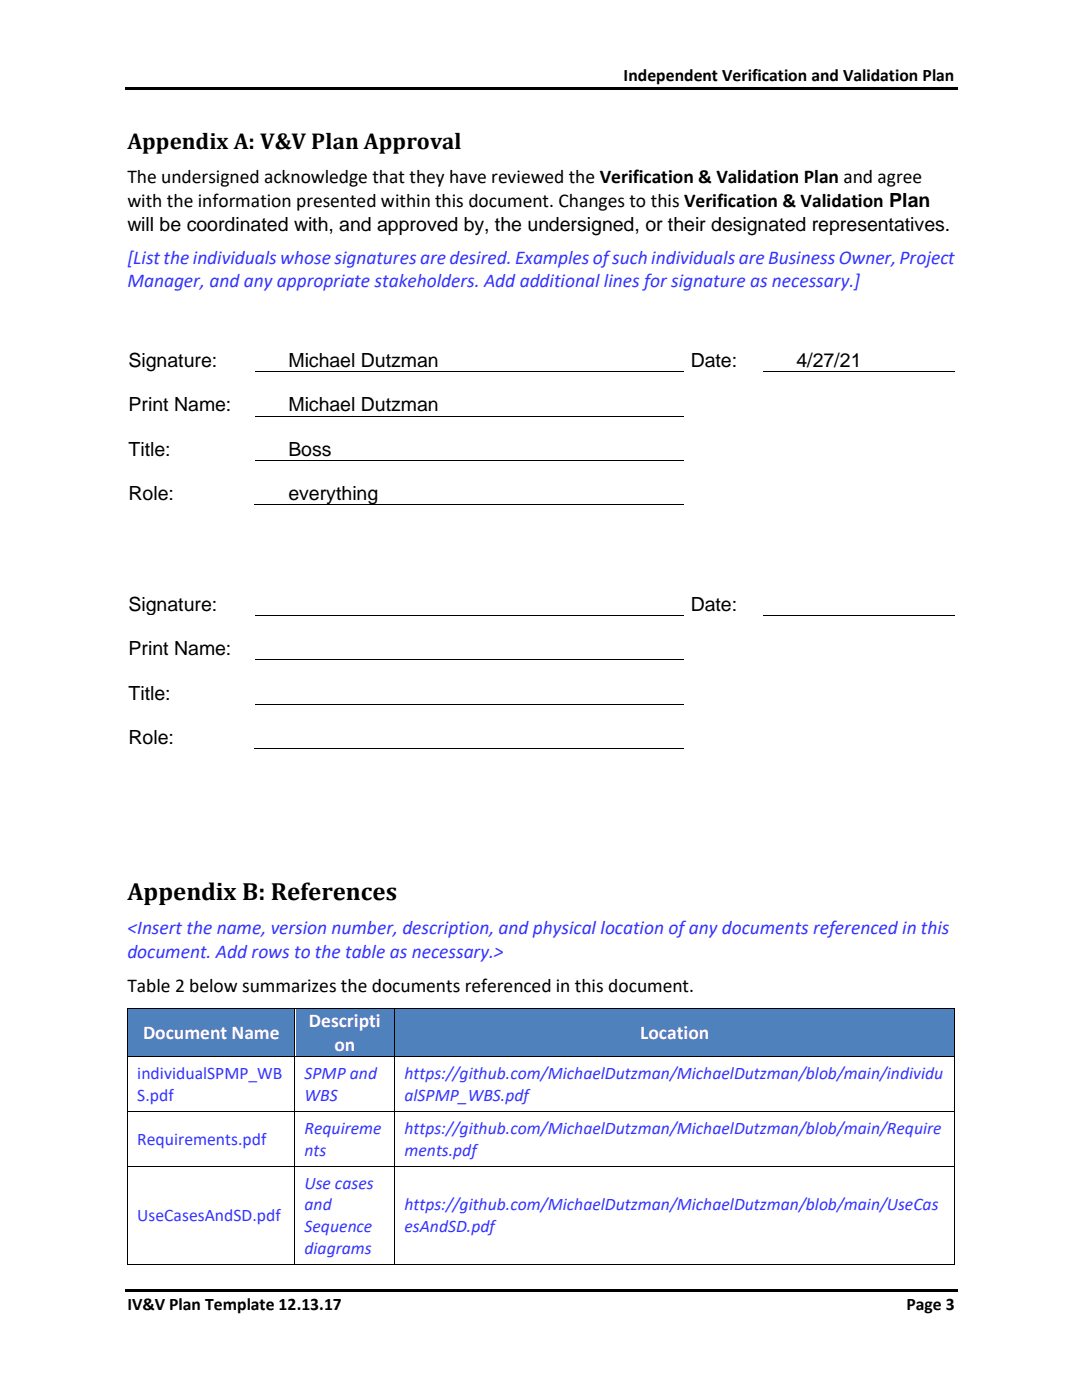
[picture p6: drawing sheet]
<svg xmlns="http://www.w3.org/2000/svg" width="216mm" height="279mm" viewBox="0 0 216 279" stroke-linecap="round" stroke-linejoin="round" font-family="sans-serif">
<defs><g id="words">
<text font-size="5" x="25.4" y="179.5">Appendix B: References</text>
<text font-size="4.6" x="25.4" y="29.8">Appendix A: V&amp;V Plan Approval</text>
<g font-size="3.9">
<text x="25.4" y="36.6">The undersigned acknowledge that they have reviewed the Verification &amp; Validation Plan and agree</text>
<text x="25.4" y="41.3">with the information presented within this document. Changes to this Verification &amp; Validation Plan</text>
<text x="25.4" y="46">will be coordinated with, and approved by, the undersigned, or their designated representatives.</text>
<text x="25.7" y="73.2">Signature:</text>
<text x="57.5" y="73.2">Michael Dutzman</text>
<text x="137.8" y="73.2">Date:</text>
<text x="158.9" y="73.2">4/27/21</text>
<text x="25.7" y="82.1">Print Name:</text>
<text x="57.5" y="82.1">Michael Dutzman</text>
<text x="25.7" y="91">Title:</text>
<text x="57.5" y="91">Boss</text>
<text x="25.7" y="99.8">Role:</text>
<text x="57.5" y="99.8">everything</text>
<text x="25.7" y="121.9">Signature:</text>
<text x="137.8" y="121.9">Date:</text>
<text x="25.7" y="130.8">Print Name:</text>
<text x="25.7" y="139.6">Title:</text>
<text x="25.7" y="148.5">Role:</text>
<text x="25.4" y="198">Table 2 below summarizes the documents referenced in this document.</text>
</g>
<g font-size="3.9" fill="#33f">
<text x="25.4" y="52.6">[List the individuals whose signatures are desired. Examples of such individuals are Business Owner, Project</text>
<text x="25.4" y="57.4">Manager, and any appropriate stakeholders. Add additional lines for signature as necessary.]</text>
<text x="25.4" y="186.4">&lt;Insert the name, version number, description, and physical location of any documents referenced in this</text>
<text x="25.4" y="191.1">document. Add rows to the table as necessary.&gt;</text>
</g>
<g font-size="3.9" fill="#fff">
<text x="28.5" y="207.4">Document Name</text>
<text x="61.6" y="205">Descripti</text>
<text x="66.7" y="209.8">on</text>
<text x="127.7" y="207.4">Location</text>
</g>
<g font-size="3.5">
<text x="124.4" y="16.1">Independent Verification and Validation Plan</text>
<text x="25.4" y="261.5">IV&amp;V Plan Template 12.13.17</text>
<text x="180.9" y="261.5">Page 3</text>
</g>
<g font-size="3.5" fill="#33f">
<text x="27.4" y="215.4">individualSPMP_WB</text>
<text x="60.8" y="215.4">SPMP and</text>
<text x="80.7" y="215.4">https://github.com/MichaelDutzman/MichaelDutzman/blob/main/individu</text>
<text x="27.4" y="219.7">S.pdf</text>
<text x="60.8" y="219.7">WBS</text>
<text x="80.7" y="219.7">alSPMP_WBS.pdf</text>
<text x="60.8" y="226.3">Requireme</text>
<text x="80.7" y="226.3">https://github.com/MichaelDutzman/MichaelDutzman/blob/main/Require</text>
<text x="27.4" y="228.5">Requirements.pdf</text>
<text x="60.8" y="230.7">nts</text>
<text x="80.7" y="230.7">ments.pdf</text>
<text x="60.8" y="237.2">Use cases</text>
<text x="27.4" y="243.7">UseCasesAndSD.pdf</text>
<text x="60.8" y="241.6">and</text>
<text x="60.8" y="245.9">Sequence</text>
<text x="80.7" y="241.6">https://github.com/MichaelDutzman/MichaelDutzman/blob/main/UseCas</text>
<text x="80.7" y="245.9">esAndSD.pdf</text>
<text x="60.8" y="250.2">diagrams</text>
</g>
</g></defs>
<g fill="#000">
<path d="M24.9 17.4h166.1v.5h-166.1z" fill-rule="evenodd"/>
<path d="M24.9 257.3h166.1v.5h-166.1z" fill-rule="evenodd"/>
</g>
<path d="M50.9 74.1h85.6M152.3 74.1h38.2M50.9 83h85.6M50.9 91.9h85.6M50.7 100.8h85.8M50.9 122.8h85.6M50.9 131.7h85.6M152.3 122.8h38.2M50.7 149.4h85.8M50.9 140.5h85.6" fill="none" stroke="#000" stroke-width=".2"/>
<g fill="#4f81bd">
<path d="M25.6 201.3h33.2v9.5h-33.2z" fill-rule="evenodd"/>
<path d="M27.4 203.7h29.5v4.7h-29.5z" fill-rule="evenodd"/>
<path d="M59 201.3h19.7v9.5h-19.7z" fill-rule="evenodd"/>
<path d="M60.8 201.3h16.1v4.8h-16.1z" fill-rule="evenodd"/>
<path d="M60.8 206.1h16.1v4.7h-16.1z" fill-rule="evenodd"/>
<path d="M78.9 201.3h111.5v9.5h-111.5z" fill-rule="evenodd"/>
<path d="M80.7 203.7h107.8v4.7h-107.8z" fill-rule="evenodd"/>
</g>
<g fill="#000">
<path d="M25.4 201.2h.2v.1h-.2z" fill-rule="evenodd"/>
<path d="M25.4 201.2h.2v.1h-.2z" fill-rule="evenodd"/>
<path d="M25.4 210.8h.2v.2h-.2z" fill-rule="evenodd"/>
<path d="M58.8 201.2h.1v.1h-.1z" fill-rule="evenodd"/>
<path d="M58.8 210.8h.1v.2h-.1z" fill-rule="evenodd"/>
<path d="M78.7 201.2h.2v.1h-.2z" fill-rule="evenodd"/>
<path d="M78.7 210.8h.2v.2h-.2z" fill-rule="evenodd"/>
<path d="M190.4 201.2h.1v.1h-.1z" fill-rule="evenodd"/>
<path d="M190.4 201.2h.1v.1h-.1z" fill-rule="evenodd"/>
<path d="M190.4 210.8h.1v.2h-.1z" fill-rule="evenodd"/>
<path d="M25.4 221.7h.2v.2h-.2z" fill-rule="evenodd"/>
<path d="M25.4 232.6h.2v.2h-.2z" fill-rule="evenodd"/>
<path d="M58.8 221.7h.1v.2h-.1z" fill-rule="evenodd"/>
<path d="M58.8 232.6h.1v.2h-.1z" fill-rule="evenodd"/>
<path d="M78.7 221.7h.2v.2h-.2z" fill-rule="evenodd"/>
<path d="M78.7 232.6h.2v.2h-.2z" fill-rule="evenodd"/>
<path d="M190.4 221.7h.1v.2h-.1z" fill-rule="evenodd"/>
<path d="M190.4 232.6h.1v.2h-.1z" fill-rule="evenodd"/>
<path d="M25.4 252.2h.2v.1h-.2z" fill-rule="evenodd"/>
<path d="M25.4 252.2h.2v.1h-.2z" fill-rule="evenodd"/>
<path d="M58.8 252.2h.1v.1h-.1z" fill-rule="evenodd"/>
<path d="M78.7 252.2h.2v.1h-.2z" fill-rule="evenodd"/>
<path d="M190.4 252.2h.1v.1h-.1z" fill-rule="evenodd"/>
<path d="M190.4 252.2h.1v.1h-.1z" fill-rule="evenodd"/>
</g>
<g fill="none" stroke="#000" stroke-width=".2">
<path d="M25.5 201.3v9.5M25.5 211v10.7M25.6 201.2h33.2M25.6 210.9h33.2M58.9 201.3v9.5M58.9 211v10.7M58.9 201.2h19.8M58.9 210.9h19.8M78.8 201.3v9.5M78.8 211v10.7M78.9 201.2h111.5M78.9 210.9h111.5"/>
<path d="M190.5 201.3v9.5M190.5 211v10.7M25.5 221.9v10.7M25.5 232.8v19.4M25.6 221.8h33.2M25.6 232.7h33.2M58.9 221.9v10.7M58.9 232.8v19.4M58.9 221.8h19.8M58.9 232.7h19.8M78.8 221.9v10.7M78.8 232.8v19.4"/>
<path d="M78.9 221.8h111.5M78.9 232.7h111.5M190.5 221.9v10.7M190.5 232.8v19.4M25.6 252.3h33.2M58.9 252.3h19.8M78.9 252.3h111.5"/>
</g>
<use href="#words"/>
</svg>
